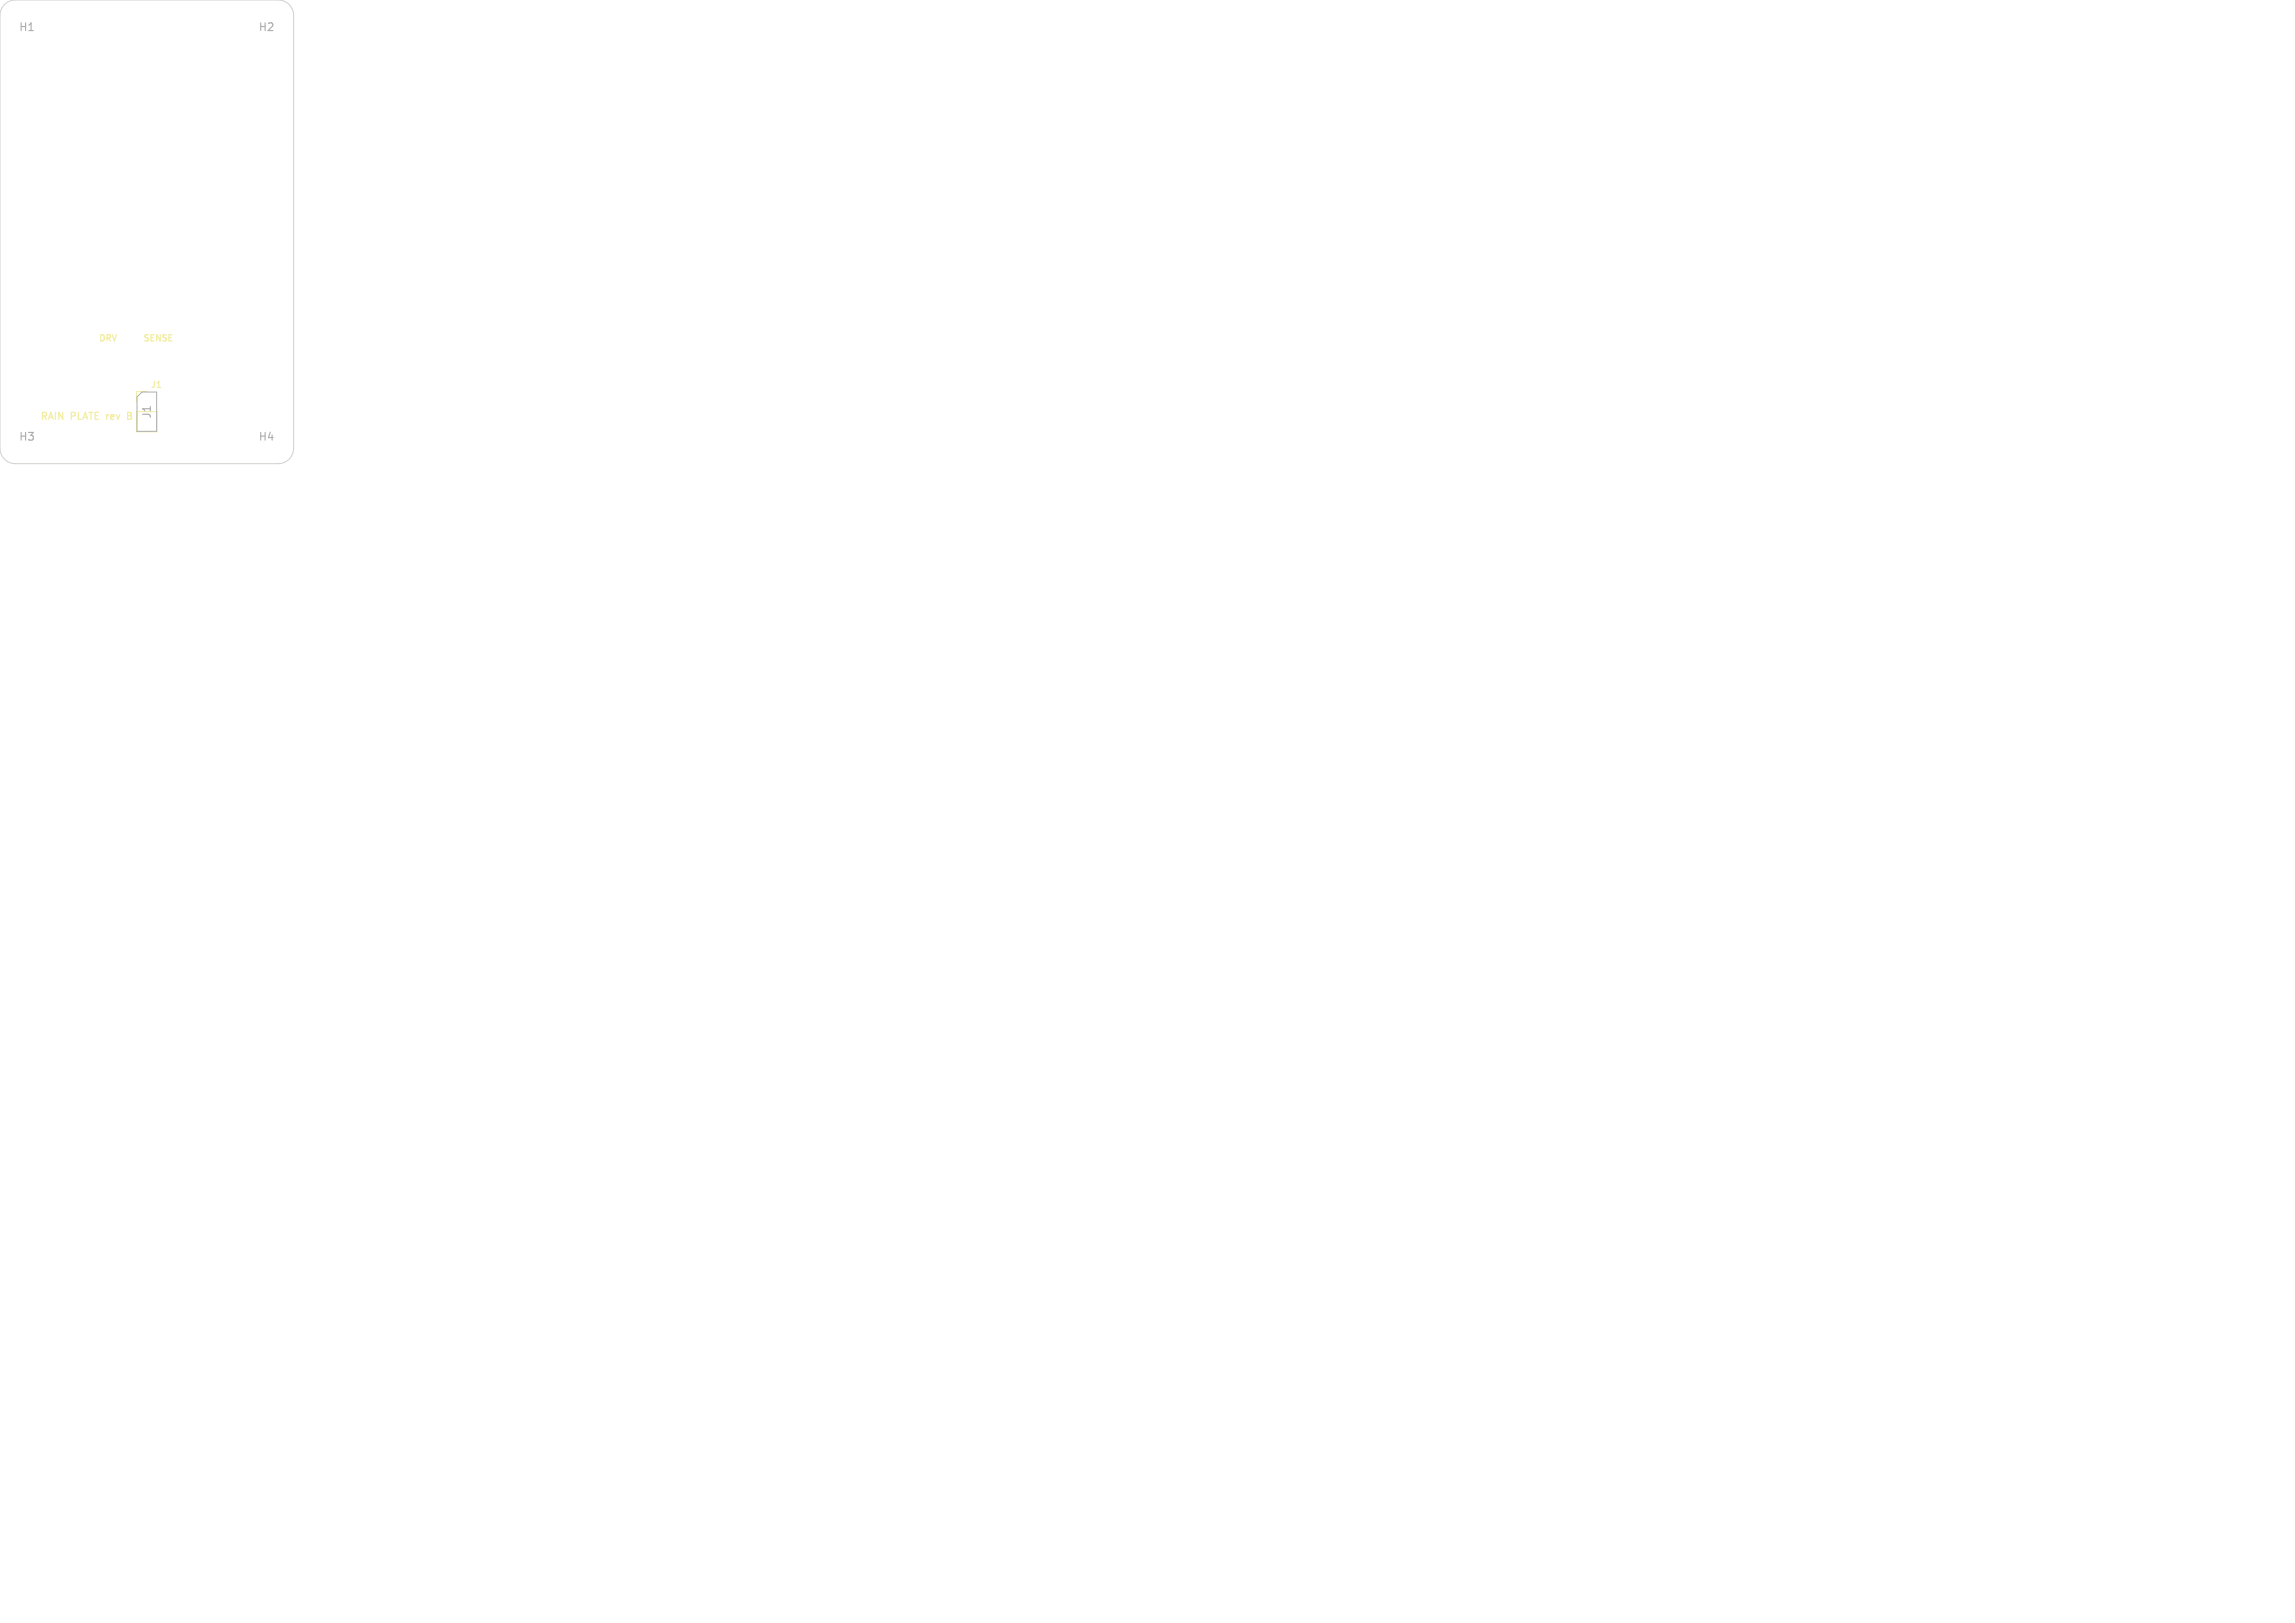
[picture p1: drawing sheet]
<svg xmlns="http://www.w3.org/2000/svg" width="297mm" height="210mm" viewBox="0 0 297 210" stroke-linecap="round" stroke-linejoin="round" font-family="sans-serif">
<defs><g id="words">
<g font-size="1.4" fill="#afafaf">
<text x="2.4" y="4.2">H1</text>
<text x="33.4" y="4.2">H2</text>
<text x="2.4" y="57.2">H3</text>
<text x="19.7" y="54.3" transform="rotate(-90 19.7 54.3)">J1</text>
<text x="33.4" y="57.2">H4</text>
</g>
<g font-size="1.3" fill="#f2eda1">
<text x="5.1" y="54.5">RAIN</text>
<text x="9.2" y="54.5">PLATE</text>
<text x="14.1" y="54.5">rev</text>
<text x="17.1" y="54.5">B</text>
</g>
<g font-size="1.1" fill="#f2eda1">
<text x="12.7" y="44.4">DRV</text>
<text x="18.4" y="44.4">SENSE</text>
<text x="19.4" y="50.4">J1</text>
</g>
</g></defs>
<path d="M16.5 53.8h.3M16.8 53.4h-.3v.9h.4" fill="none" stroke="#f2eda1" stroke-width=".16"/>
<path d="M20.3 50.1h.5" fill="none" stroke="#f2eda1" stroke-width=".15"/>
<path d="M17.7 53.3h2.6v2.6h-2.6zM19 50.7h-1.3v1.3" fill="none" stroke="#f2eda1" stroke-width=".13"/>
<g fill="#fff" stroke="#fff" stroke-width=".13">
<circle cx="3.5" cy="56.5" r="1.35"/>
<circle cx="3.5" cy="3.5" r="1.35"/>
<circle cx="19" cy="52" r=".5"/>
<circle cx="19" cy="54.5" r=".5"/>
<circle cx="34.5" cy="3.5" r="1.35"/>
<circle cx="34.5" cy="56.5" r="1.35"/>
</g>
<path d="M18.4 50.7h1.9v5.1h-2.6v-4.4z" fill="none" stroke="#afafaf" stroke-width=".13"/>
<path d="M.7 .5l.7-.4 .6-.1h34a2 2 0 0 1 2 2v56a2 2 0 0 1-2 2h-34a2 2 0 0 1-2-2v-56l.2-.8z" fill="none" stroke="#d0d2cd" stroke-width=".13"/>
<use href="#words"/>
</svg>
